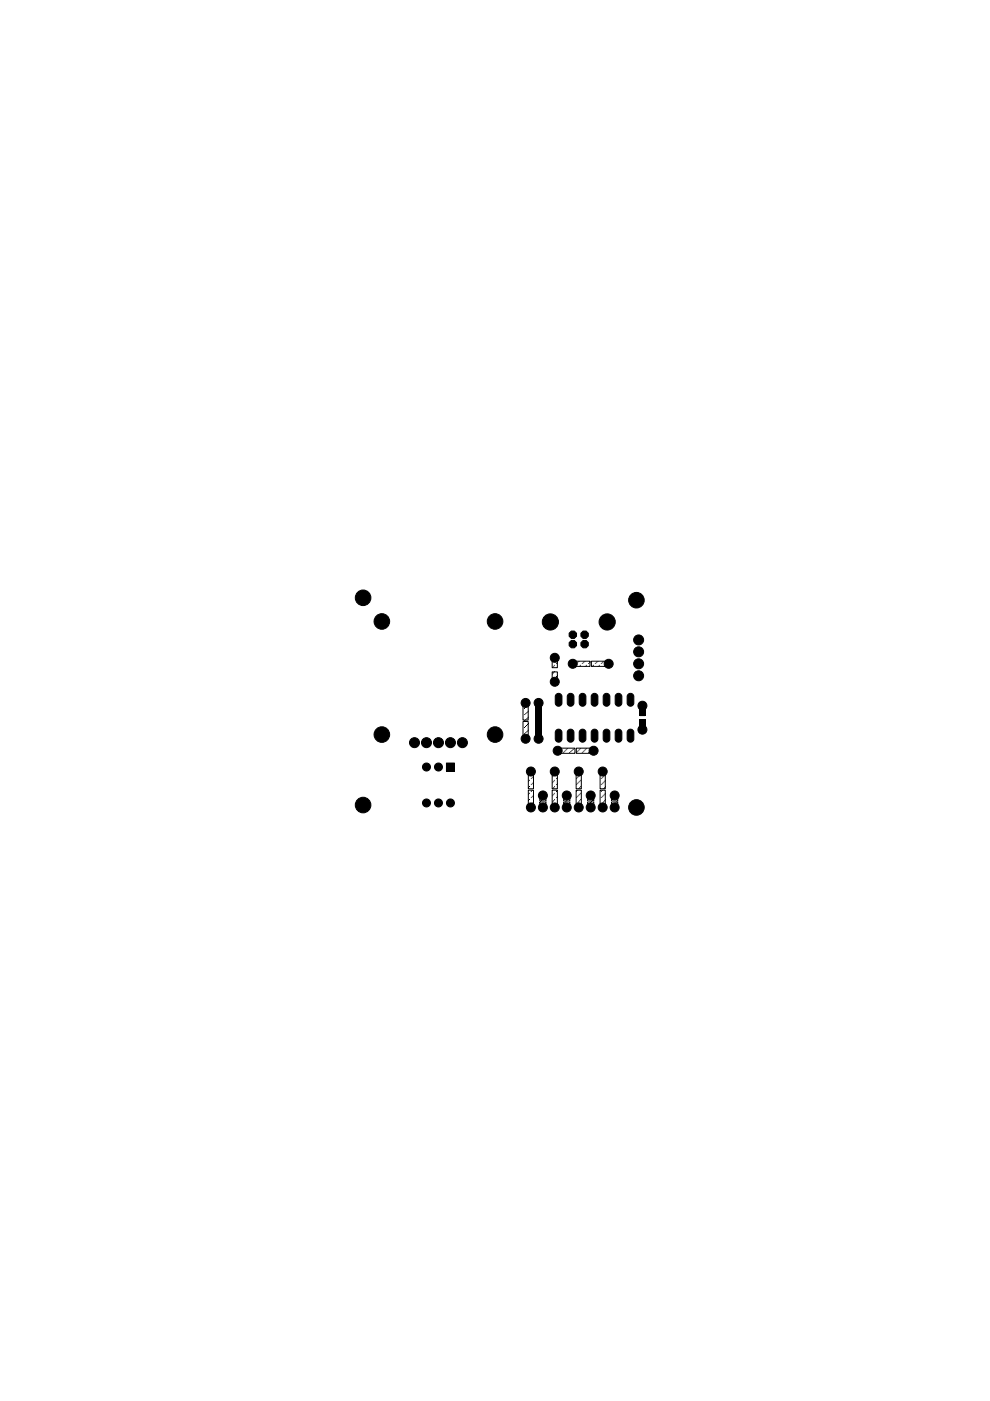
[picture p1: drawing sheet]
<svg xmlns="http://www.w3.org/2000/svg" width="210mm" height="297mm" viewBox="0 0 210 297" stroke-linecap="round" stroke-linejoin="round" font-family="sans-serif">
<g fill="#000" stroke="#000" stroke-width=".21">
<circle cx="77" cy="126.7" r="1.65"/>
<circle cx="81" cy="131.8" r="1.65"/>
<circle cx="105" cy="131.8" r="1.65"/>
<circle cx="116.7" cy="131.9" r="1.71"/>
<circle cx="117.6" cy="139.5" r=".95"/>
<circle cx="128.7" cy="131.9" r="1.71"/>
<circle cx="134.9" cy="127.3" r="1.65"/>
<circle cx="135.4" cy="138.2" r="1.06"/>
<circle cx="135.4" cy="135.7" r="1.06"/>
<circle cx="81" cy="155.7" r="1.65"/>
<circle cx="87.9" cy="157.5" r="1.06"/>
<circle cx="90.4" cy="157.5" r="1.06"/>
<circle cx="93" cy="157.5" r="1.06"/>
<circle cx="95.5" cy="157.5" r="1.06"/>
<circle cx="98" cy="157.5" r="1.06"/>
<circle cx="105" cy="155.7" r="1.65"/>
<circle cx="111.4" cy="149" r=".95"/>
<circle cx="111.4" cy="156.6" r=".95"/>
<circle cx="114.2" cy="149" r=".95"/>
<circle cx="114.2" cy="156.6" r=".95"/>
<circle cx="117.6" cy="144.5" r=".95"/>
<circle cx="118.2" cy="159.2" r=".95"/>
<circle cx="121.4" cy="140.7" r=".95"/>
<circle cx="125.9" cy="159.2" r=".95"/>
<circle cx="129.1" cy="140.7" r=".95"/>
<circle cx="135.4" cy="143.3" r="1.06"/>
<circle cx="135.4" cy="140.7" r="1.06"/>
<circle cx="136.2" cy="149.6" r=".95"/>
<circle cx="136.2" cy="154.7" r=".95"/>
<circle cx="77" cy="170.7" r="1.65"/>
<circle cx="90.4" cy="170.2" r=".85"/>
<circle cx="90.4" cy="162.6" r=".85"/>
<circle cx="93" cy="162.6" r=".85"/>
<circle cx="93" cy="170.2" r=".85"/>
<circle cx="95.5" cy="170.2" r=".85"/>
<circle cx="112.6" cy="171.2" r=".95"/>
<circle cx="112.6" cy="163.6" r=".95"/>
<circle cx="115.1" cy="171.2" r=".95"/>
<circle cx="115.1" cy="168.7" r=".95"/>
<circle cx="117.6" cy="171.2" r=".95"/>
<circle cx="117.6" cy="163.6" r=".95"/>
<circle cx="120.2" cy="171.2" r=".95"/>
<circle cx="120.2" cy="168.7" r=".95"/>
<circle cx="122.7" cy="171.2" r=".95"/>
<circle cx="122.7" cy="163.6" r=".95"/>
<circle cx="125.2" cy="171.2" r=".95"/>
<circle cx="125.2" cy="168.7" r=".95"/>
<circle cx="127.8" cy="171.2" r=".95"/>
<circle cx="127.8" cy="163.6" r=".95"/>
<circle cx="130.3" cy="171.2" r=".95"/>
<circle cx="130.3" cy="168.7" r=".95"/>
<circle cx="134.9" cy="171.2" r="1.65"/>
</g>
<g fill="#000" stroke="#000" stroke-width=".21">
<path d="M117.1 138.9h1.1v2.7h-1.1zM110.9 153h1.1v3.3h-1.1zM110.9 149.4h1.1v3.3h-1.1zM113.6 153h1.1v3.3h-1.1zM113.6 149.4h1.1v3.3h-1.1zM117.1 142.5h1.1v2.7h-1.1zM117.9 154.9a.71 .71 0 0 1 .7-.3 .71 .71 0 0 1 .5 .6v1.5a.72 .72 0 0 1-.7 .7 .72 .72 0 0 1-.7-.7v-1.5zM117.9 147.3a.71 .71 0 0 1 .7-.3 .71 .71 0 0 1 .5 .6v1.5a.72 .72 0 0 1-.7 .6 .72 .72 0 0 1-.7-.6v-1.5zM118.6 158.6h3.3v1.1h-3.3zM120.4 154.9a.71 .71 0 0 1 .8-.3 .71 .71 0 0 1 .5 .6v1.5a.72 .72 0 0 1-.7 .7 .72 .72 0 0 1-.7-.7v-1.5zM120.4 147.3a.71 .71 0 0 1 .8-.3 .71 .71 0 0 1 .5 .6v1.5a.72 .72 0 0 1-.7 .6 .72 .72 0 0 1-.7-.6v-1.5zM121.8 140.2h3.3v1.1h-3.3z"/>
<path d="M122.2 158.6h3.3v1.1h-3.3zM123 154.9a.71 .71 0 0 1 .7-.3 .71 .71 0 0 1 .5 .6v1.5a.72 .72 0 0 1-.7 .7 .72 .72 0 0 1-.7-.7v-1.5zM123 147.3a.71 .71 0 0 1 .7-.3 .71 .71 0 0 1 .5 .6v1.5a.72 .72 0 0 1-.7 .6 .72 .72 0 0 1-.7-.6v-1.5zM125.5 154.9a.71 .71 0 0 1 .7-.3 .71 .71 0 0 1 .6 .6v1.5a.72 .72 0 0 1-.7 .7 .72 .72 0 0 1-.8-.7v-1.5zM125.5 147.3a.71 .71 0 0 1 .7-.3 .71 .71 0 0 1 .6 .6v1.5a.72 .72 0 0 1-.7 .6 .72 .72 0 0 1-.8-.6v-1.5zM125.4 140.2h3.3v1.1h-3.3zM128 154.9a.71 .71 0 0 1 .8-.3 .71 .71 0 0 1 .5 .6v1.5a.72 .72 0 0 1-.7 .7 .72 .72 0 0 1-.7-.7v-1.5zM128 147.3a.71 .71 0 0 1 .8-.3 .71 .71 0 0 1 .5 .6v1.5a.72 .72 0 0 1-.7 .6 .72 .72 0 0 1-.7-.6v-1.5zM130.6 154.9a.71 .71 0 0 1 .7-.3 .71 .71 0 0 1 .5 .6v1.5a.72 .72 0 0 1-.7 .7 .72 .72 0 0 1-.7-.7v-1.5zM130.6 147.3a.71 .71 0 0 1 .7-.3 .71 .71 0 0 1 .5 .6v1.5a.72 .72 0 0 1-.7 .6 .72 .72 0 0 1-.7-.6v-1.5zM133.1 154.9a.71 .71 0 0 1 .8-.3 .71 .71 0 0 1 .5 .6v1.5a.72 .72 0 0 1-.7 .7 .72 .72 0 0 1-.7-.7v-1.5zM133.1 147.3a.71 .71 0 0 1 .8-.3 .71 .71 0 0 1 .5 .6v1.5a.72 .72 0 0 1-.7 .6 .72 .72 0 0 1-.7-.6v-1.5z"/>
<path d="M135.7 149h1.1v2.7h-1.1zM135.7 152.6h1.1v2.7h-1.1zM94.7 161.8h1.7v1.7h-1.7zM112 163.9h1.1v3.3h-1.1zM112 167.5h1.1v3.3h-1.1zM114.4 170h1.4v.9h-1.4zM114.4 169h1.4v.8h-1.4zM117.1 163.9h1.1v3.3h-1.1zM117.1 167.5h1.1v3.3h-1.1zM119.5 170h1.3v.9h-1.3zM119.5 169h1.3v.8h-1.3zM122.2 163.9h1.1v3.3h-1.1z"/>
<path d="M122.2 167.5h1.1v3.3h-1.1zM124.6 170h1.3v.9h-1.3zM124.6 169h1.3v.8h-1.3zM127.2 163.9h1.1v3.3h-1.1zM127.2 167.5h1.1v3.3h-1.1zM129.7 170h1.3v.9h-1.3zM129.7 169h1.3v.8h-1.3z"/>
<circle cx="121.5" cy="134.6" r=".85"/>
<circle cx="121.5" cy="136.6" r=".85"/>
<circle cx="124" cy="134.6" r=".85"/>
<circle cx="124" cy="136.6" r=".85"/>
</g>
</svg>
